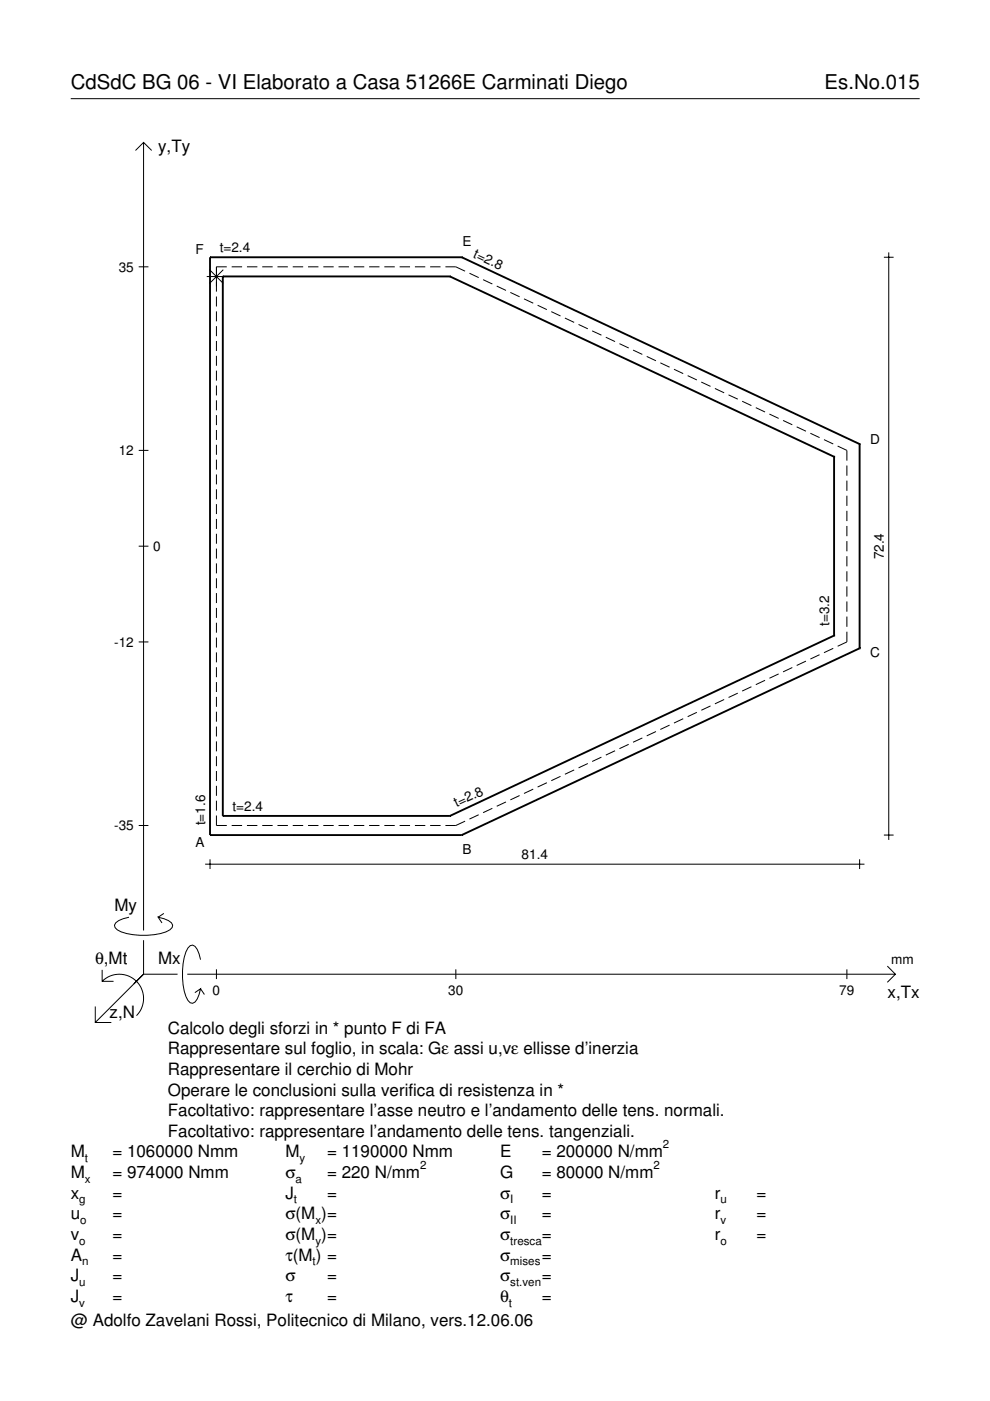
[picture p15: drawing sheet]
<svg xmlns="http://www.w3.org/2000/svg" width="210mm" height="297mm" viewBox="0 0 210 297" stroke-linecap="round" stroke-linejoin="round" font-family="sans-serif">
<defs><g id="words">
<g font-size="4.3">
<text x="15" y="18.9">CdSdC BG 06 - VI Elaborato a Casa 51266E Carminati Diego</text>
<text x="174.8" y="18.9">Es.No.015</text>
</g>
<g font-size="3.6">
<text x="33.5" y="32.3">y,Ty</text>
<text x="24.3" y="193.2">My</text>
<text x="20.1" y="204.5">θ,Mt</text>
<text x="33.5" y="204.5">Mx</text>
<text x="23.2" y="215.8">z,N</text>
<text x="188.2" y="211.7">x,Tx</text>
<text x="35.6" y="219.2">Calcolo degli sforzi in * punto F di FA</text>
<text x="35.6" y="227.9">Rappresentare il cerchio di Mohr</text>
<text x="35.6" y="223.5">Rappresentare sul foglio, in scala: Gε assi u,vε ellisse d’inerzia</text>
<text x="35.6" y="232.3">Operare le conclusioni sulla verifica di resistenza in *</text>
<text x="35.6" y="236.7">Facoltativo: rappresentare l’asse neutro e l’andamento delle tens. normali.</text>
<text x="15" y="245.4">M</text>
<text x="23.8" y="245.4">= 1060000 Nmm</text>
<text x="35.6" y="241">Facoltativo: rappresentare l’andamento delle tens. tangenziali.</text>
<text x="60.5" y="245.4">M</text>
<text x="69.3" y="245.4">= 1190000 Nmm</text>
<text x="106" y="245.4">E</text>
<text x="114.9" y="245.4">= 200000 N/mm</text>
<text x="15" y="249.8">M</text>
<text x="23.8" y="249.8">= 974000 Nmm</text>
<text x="60.5" y="249.8">σ</text>
<text x="69.3" y="249.8">= 220 N/mm</text>
<text x="106" y="249.8">G</text>
<text x="114.9" y="249.8">= 80000 N/mm</text>
<text x="15" y="254.2">x</text>
<text x="23.8" y="254.2">=</text>
<text x="60.5" y="254.2">J</text>
<text x="69.3" y="254.2">=</text>
<text x="106" y="254.2">σ</text>
<text x="114.9" y="254.2">=</text>
<text x="151.5" y="254.2">r</text>
<text x="160.4" y="254.2">=</text>
<text x="15" y="258.5">u</text>
<text x="15" y="262.9">v</text>
<text x="23.8" y="258.5">=</text>
<text x="23.8" y="262.9">=</text>
<text x="60.5" y="262.9">σ(M )=</text>
<text x="60.5" y="258.5">σ(M )=</text>
<text x="106" y="258.5">σ</text>
<text x="106" y="262.9">σ</text>
<text x="114.9" y="258.5">=</text>
<text x="114.9" y="262.9">=</text>
<text x="151.5" y="258.5">r</text>
<text x="151.5" y="262.9">r</text>
<text x="160.4" y="258.5">=</text>
<text x="160.4" y="262.9">=</text>
<text x="15" y="267.3">A</text>
<text x="23.8" y="267.3">=</text>
<text x="60.5" y="267.3">τ(M ) =</text>
<text x="106" y="267.3">σ</text>
<text x="114.9" y="267.3">=</text>
<text x="15" y="271.7">J</text>
<text x="23.8" y="271.7">=</text>
<text x="60.5" y="271.7">σ</text>
<text x="69.3" y="271.7">=</text>
<text x="106" y="271.7">σ</text>
<text x="114.9" y="271.7">=</text>
<text x="15" y="281.2">@ Adolfo Zavelani Rossi, Politecnico di Milano, vers.12.06.06</text>
<text x="15" y="276">J</text>
<text x="23.8" y="276">=</text>
<text x="60.5" y="276">τ</text>
<text x="69.3" y="276">=</text>
<text x="106" y="276">θ</text>
<text x="114.9" y="276">=</text>
</g>
<g font-size="2.9">
<text x="41.5" y="53.8">F</text>
<text x="46.6" y="53.5">t=2.4</text>
<text x="98.1" y="52.2">E</text>
<text x="25.2" y="57.6">35</text>
<text x="100.2" y="54.5" transform="rotate(25 100.2 54.5)">t=2.8</text>
<text x="184.5" y="94">D</text>
<text x="25.2" y="96.5">12</text>
<text x="32.5" y="116.8">0</text>
<text x="187.4" y="118.6" transform="rotate(-90 187.4 118.6)">72.4</text>
<text x="24.2" y="137.1">-12</text>
<text x="175.8" y="132.7" transform="rotate(-90 175.8 132.7)">t=3.2</text>
<text x="184.5" y="139.4">C</text>
<text x="49.3" y="172">t=2.4</text>
<text x="96.8" y="171.2" transform="rotate(-25 96.8 171.2)">t=2.8</text>
<text x="24.2" y="176">-35</text>
<text x="41.5" y="179.6">A</text>
<text x="43.5" y="175" transform="rotate(-90 43.5 175)">t=1.6</text>
<text x="98.1" y="181.2">B</text>
<text x="110.6" y="182.2">81.4</text>
<text x="189" y="204.5">mm</text>
<text x="45.1" y="210.9">0</text>
<text x="95" y="210.9">30</text>
<text x="178" y="210.9">79</text>
</g>
<g font-size="2.4">
<text x="140.6" y="243.4">2</text>
<text x="18" y="246.4">t</text>
<text x="18" y="250.8">x</text>
<text x="62.7" y="250.8">a</text>
<text x="63.5" y="246.4">y</text>
<text x="89.1" y="247.8">2</text>
<text x="138.6" y="247.8">2</text>
<text x="16.8" y="255.2">g</text>
<text x="62.3" y="255.2">t</text>
<text x="108.2" y="255.2">I</text>
<text x="152.7" y="255.2">u</text>
<text x="16.8" y="263.9">o</text>
<text x="17" y="259.5">o</text>
<text x="66.9" y="259.5">x</text>
<text x="66.9" y="263.9">y</text>
<text x="108.2" y="259.5">II</text>
<text x="108.2" y="263.9">tresca</text>
<text x="152.7" y="259.5">v</text>
<text x="152.7" y="263.9">o</text>
<text x="17.4" y="268.3">n</text>
<text x="66.3" y="268.3">t</text>
<text x="108.2" y="268.3">mises</text>
<text x="16.8" y="272.7">u</text>
<text x="108.2" y="272.7">st.ven</text>
<text x="16.8" y="277">v</text>
<text x="107.9" y="277">t</text>
</g>
</g></defs>
<g fill="none" stroke="#000" stroke-width=".21">
<path d="M15 20.9h180M28.7 31.9l1.7-1.7 1.8 1.7M30.4 30.2v167.1M29.4 56.6h2.1M43.8 58.6h4.1M44.4 57.2l2.9 2.9M47.3 57.2l-2.9 2.9M48.1 56.6h-2.2v5.2M49.1 56.6h2.2M52.4 56.6h2.2M55.6 56.6h2.2M58.8 56.6h2.2"/>
<path d="M62.1 56.6h2.2M65.3 56.6h2.2M68.5 56.6h2.2M71.8 56.6h2.2M75 56.6h2.2M78.3 56.6h2.2M81.5 56.6h2.2M84.7 56.6h2.2M88 56.6h2.2M91.2 56.6h2.2M94.4 56.6h2.2l2 .9M99.5 57.9l2 1"/>
<path d="M102.4 59.3l2 .9M187.4 54.5h2.1M188.4 53.5v124.6M45.9 62.9v2.1M45.9 66v2.1M45.9 69.2v2.1M45.9 72.3v2.1M45.9 75.4v2.2M45.9 78.6v2.1M105.3 60.7l2 .9M108.2 62l2 .9M111.1 63.4l2 .9"/>
<path d="M114 64.7l1.9 .9M116.9 66.1l1.9 .9M119.8 67.4l1.9 1M122.7 68.8l1.9 .9M125.6 70.2l1.9 .9M128.4 71.5l2 .9M131.3 72.9l2 .9M134.2 74.2l2 .9M137.1 75.6l2 .9M140 76.9l2 1M142.9 78.3l2 .9M145.8 79.6l1.9 1"/>
<path d="M29.4 95.5h2.1M45.9 81.7v2.1M45.9 84.9v2.1M45.9 88v2.1M45.9 91.2v2.1M45.9 94.3v2.1M45.9 97.5v2.1M148.7 81l1.9 .9M151.6 82.4l1.9 .9M154.5 83.7l1.9 .9M157.4 85.1l1.9 .9M160.2 86.4l2 1"/>
<path d="M163.1 87.8l2 .9M166 89.1l2 1M168.9 90.5l2 .9M171.8 91.9l2 .9M174.7 93.2l2 .9M177.6 94.6l2 .9v2.2M179.6 98.7v2.2M29.4 115.8h2.1M45.9 100.6v2.1M45.9 103.7v2.2M45.9 106.9v2.1M45.9 110v2.1"/>
<path d="M45.9 113.2v2.1M45.9 116.3v2.1M45.9 119.5v2.1M179.6 101.9v2.2M179.6 105.1v2.2M179.6 108.3v2.2M179.6 111.5v2.2M179.6 114.7v2.2M179.6 117.9v2.2M29.4 136.1h2.1M45.9 122.6v2.1M45.9 125.7v2.2"/>
<path d="M45.9 128.9v2.1M45.9 132v2.1M45.9 135.2v2.1M45.9 138.3v2.1M173.8 138.8l-2 .9M176.7 137.5l-2 .9M179.6 121.1v2.2M179.6 124.3v2.2M179.6 127.5v2.2M179.6 130.7v2.2M179.6 133.9v2.2l-2 .9M45.9 141.5v2.1"/>
<path d="M45.9 144.6v2.1M45.9 147.8v2.1M45.9 150.9v2.1M45.9 154v2.2M45.9 157.2v2.1M130.4 159.2l-2 .9M133.3 157.8l-2 .9M136.2 156.5l-2 .9M139.1 155.1l-2 .9M142 153.7l-2 1M144.9 152.4l-2 .9M147.7 151l-1.9 1"/>
<path d="M150.6 149.7l-1.9 .9M153.5 148.3l-1.9 .9M156.4 147l-1.9 .9M159.3 145.6l-1.9 .9M162.2 144.2l-2 1M165.1 142.9l-2 .9M168 141.5l-2 1M170.9 140.2l-2 .9M29.4 175h2.1M45.9 172.9v2.1h2.2M45.9 160.3v2.1M45.9 163.5v2.1"/>
<path d="M45.9 166.6v2.1M45.9 169.8v2.1M49.1 175h2.2M52.4 175h2.2M55.6 175h2.2M58.8 175h2.2M62.1 175h2.2M65.3 175h2.2M68.5 175h2.2M71.8 175h2.2M75 175h2.2M78.3 175h2.2"/>
<path d="M81.5 175h2.2M84.7 175h2.2M88 175h2.2M91.2 175h2.2M98.6 174.1l-2 .9h-2.2M101.5 172.7l-2 1M104.4 171.4l-2 .9M107.3 170l-2 .9M110.2 168.7l-2 .9M113.1 167.3l-2 .9M115.9 166l-1.9 .9M118.8 164.6l-1.9 .9"/>
<path d="M121.7 163.2l-1.9 1M124.6 161.9l-1.9 .9M127.5 160.5l-1.9 1M187.4 177.1h2.1M27.3 194.5a3.6 3.6 0 0 0-3 1.7l.1 .5a5.6 5.6 0 0 0 3.8 1.5 13.4 13.4 0 0 0 7.8-1l.5-.5 .1-.5a3.6 3.6 0 0 0-3.1-1.7l.8 1.2M30.4 199.3v7.3M34.7 193.7l-1.2 .8M43.5 183.2h139.8M44.5 182.2v2.1M182.3 182.2v2.1M20.2 213.4v3.4h3.4M21.7 208.1a5.1 5.1 0 0 1 7.2 0 5.1 5.1 0 0 1 0 7.2"/>
<path d="M21.7 205.6v2.5h2.4M30.4 206.6l-10.2 10.2M30.4 206.6h7.2M39.7 206.6h150.1M42.5 203.5a3.6 3.6 0 0 0-1.7-3.1l-.5 .1a5.7 5.7 0 0 0-1.5 3.8 13.3 13.3 0 0 0 1 7.8l.5 .5 .5 .1a3.6 3.6 0 0 0 1.7-3.1l-1.2 .9M42.5 209.6l.8 1.3M45.9 205.5v2.1M96.6 205.5v2.1M179.6 205.5v2.1M188.1 204.8l1.7 1.8-1.7 1.7"/>
</g>
<g fill="none" stroke="#000" stroke-width=".4">
<path d="M44.5 54.5h.1M44.5 54.5h53.4M44.5 54.5v122.6M47.2 58.6h.1M47.2 58.6h48.2M47.2 58.6v114.4M95.4 58.6h.1M95.4 58.6l81.4 38.2M97.9 54.5h.1M97.9 54.5l84.4 39.7M176.8 96.8h.1M176.8 96.8v38"/>
<path d="M182.3 94.2h.1M182.3 94.2v43.3M176.8 134.8h.1M176.8 134.8l-81.4 38.2M182.3 137.5h.1M182.3 137.5l-84.4 39.6M44.5 177.1h.1M44.5 177.1h53.4M47.2 173h.1M47.2 173h48.2M95.4 173h.1M97.9 177.1h.1"/>
</g>
<use href="#words"/>
</svg>
